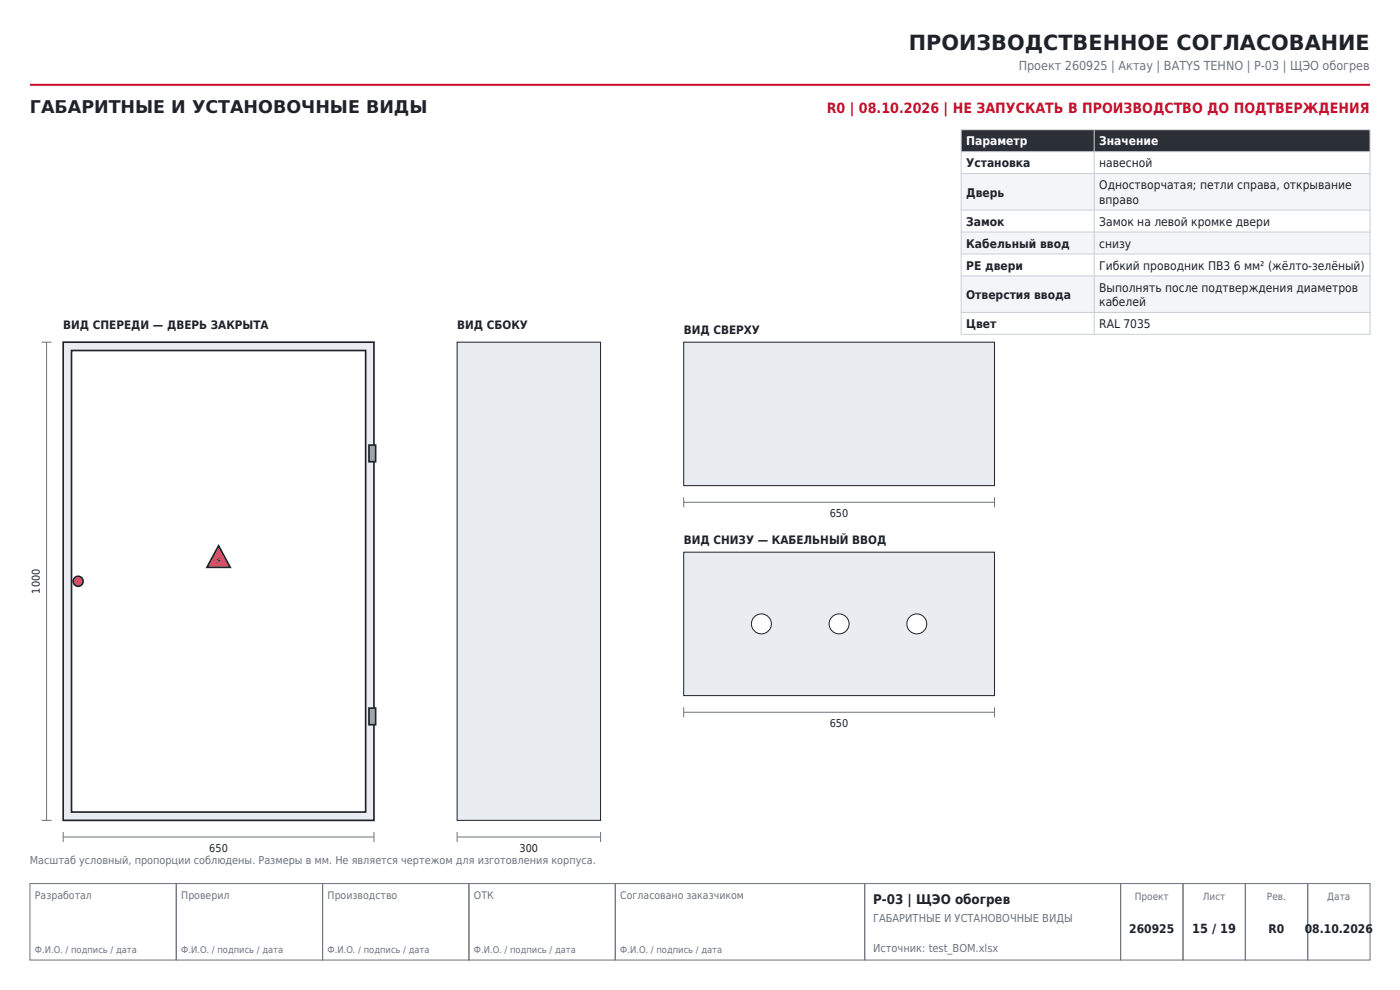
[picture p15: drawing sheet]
<svg xmlns="http://www.w3.org/2000/svg" width="297mm" height="210mm" viewBox="0 0 297 210" stroke-linecap="round" stroke-linejoin="round" font-family="sans-serif">
<defs><g id="words">
<text font-size="4.4" fill="#1f2329" x="192.8" y="10.6">ПРОИЗВОДСТВЕННОЕ СОГЛАСОВАНИЕ</text>
<text font-size="3.7" fill="#1f2329" x="6.3" y="24">ГАБАРИТНЫЕ И УСТАНОВОЧНЫЕ ВИДЫ</text>
<text font-size="3" fill="#c8102e" x="175.4" y="24">R0 | 08.10.2026 | НЕ ЗАПУСКАТЬ В ПРОИЗВОДСТВО ДО ПОДТВЕРЖДЕНИЯ</text>
<text font-size="2.8" fill="#1f2329" x="185.2" y="191.7">P-03 | ЩЭО обогрев</text>
<text font-size="2.7" fill="#1f2329" x="252.9" y="198">15 / 19</text>
<text font-size="2.6" fill="#6b7280" x="216.1" y="14.8">Проект 260925 | Актау | BATYS TEHNO | P-03 | ЩЭО обогрев</text>
<g font-size="2.5" fill="#fff">
<text x="205" y="30.8">Параметр</text>
<text x="233.2" y="30.8">Значение</text>
</g>
<g font-size="2.5" fill="#1f2329">
<text x="205" y="35.5">Установка</text>
<text x="233.2" y="35.5">навесной</text>
<text x="205" y="41.7">Дверь</text>
<text x="233.2" y="40.1">Одностворчатая; петли справа, открывание</text>
<text x="205" y="47.9">Замок</text>
<text x="233.2" y="43.2">вправо</text>
<text x="233.2" y="47.9">Замок на левой кромке двери</text>
<text x="205" y="52.5">Кабельный ввод</text>
<text x="233.2" y="52.5">снизу</text>
<text x="205" y="57.2">PE двери</text>
<text x="233.2" y="57.2">Гибкий проводник ПВ3 6 мм² (жёлто-зелёный)</text>
<text x="205" y="63.4">Отверстия ввода</text>
<text x="233.2" y="61.8">Выполнять после подтверждения диаметров</text>
<text x="233.2" y="64.9">кабелей</text>
<text x="13.4" y="69.8">ВИД СПЕРЕДИ — ДВЕРЬ ЗАКРЫТА</text>
<text x="97" y="69.8">ВИД СБОКУ</text>
<text x="145" y="70.8">ВИД СВЕРХУ</text>
<text x="205" y="69.6">Цвет</text>
<text x="233.2" y="69.6">RAL 7035</text>
<text x="145" y="115.4">ВИД СНИЗУ — КАБЕЛЬНЫЙ ВВОД</text>
<text x="239.6" y="198">260925</text>
<text x="269.1" y="198">R0</text>
<text x="276.8" y="198">08.10.2026</text>
</g>
<g font-size="2.3" fill="#1f2329">
<text x="176" y="109.7">650</text>
<text x="8.5" y="125.9" transform="rotate(-90 8.5 125.9)">1000</text>
<text x="176" y="154.3">650</text>
<text x="44.4" y="180.7">650</text>
<text x="110.2" y="180.7">300</text>
</g>
<g font-size="2.3" fill="#6b7280">
<text x="6.3" y="183.2">Масштаб условный, пропорции соблюдены. Размеры в мм. Не является чертежом для изготовления корпуса.</text>
<text x="185.2" y="195.5">ГАБАРИТНЫЕ И УСТАНОВОЧНЫЕ ВИДЫ</text>
<text x="185.2" y="201.9">Источник: test_BOM.xlsx</text>
</g>
<g font-size="2.2" fill="#6b7280">
<text x="7.4" y="190.6">Разработал</text>
<text x="38.5" y="190.6">Проверил</text>
<text x="69.5" y="190.6">Производство</text>
<text x="100.5" y="190.6">ОТК</text>
<text x="131.6" y="190.6">Согласовано заказчиком</text>
</g>
<text font-size="2.1" fill="#1f2329" x="45.6" y="119.6">⚡</text>
<g font-size="2.1" fill="#6b7280">
<text x="240.7" y="190.9">Проект</text>
<text x="255.2" y="190.9">Лист</text>
<text x="268.8" y="190.9">Рев.</text>
<text x="281.6" y="190.9">Дата</text>
</g>
<g font-size="2" fill="#6b7280">
<text x="7.4" y="202.2">Ф.И.О. / подпись / дата</text>
<text x="38.5" y="202.2">Ф.И.О. / подпись / дата</text>
<text x="69.5" y="202.2">Ф.И.О. / подпись / дата</text>
<text x="100.5" y="202.2">Ф.И.О. / подпись / дата</text>
<text x="131.6" y="202.2">Ф.И.О. / подпись / дата</text>
</g>
</g></defs>
<path d="M6.3 18h284.4" fill="none" stroke="#c8102e" stroke-width=".42"/>
<path d="M6.3 187.4h31.1v16.2h-31.1zM37.4 187.4h31v16.2h-31zM68.4 187.4h31.1v16.2h-31.1zM99.5 187.4h31v16.2h-31zM130.5 187.4h52.9v16.2h-52.9zM183.4 187.4h54.3v16.2h-54.3zM237.7 187.4h13.3v16.2h-13.3zM251 187.4h13.2v16.2h-13.2zM264.2 187.4h13.2v16.2h-13.2zM277.4 187.4h13.3v16.2h-13.3z" fill="none" stroke="#6b7280" stroke-width=".21"/>
<path d="M13.4 72.6h65.9v101.4h-65.9z" fill-rule="evenodd" fill="#e9ecf1" stroke="#1f2329" stroke-width=".35"/>
<path d="M15.2 74.4h62.4v97.9h-62.4z" fill-rule="evenodd" fill="#fff" stroke="#1f2329" stroke-width=".35"/>
<g fill="#9aa3ae" stroke="#1f2329" stroke-width=".35">
<path d="M78.3 150.2h1.4v3.5h-1.4z" fill-rule="evenodd"/>
<path d="M78.3 94.4h1.4v3.5h-1.4z" fill-rule="evenodd"/>
</g>
<g fill="#f2b705" stroke="#1f2329" stroke-width=".35">
<path d="M46.4 115.8l2.4 4.5h-4.9z"/>
<circle cx="16.6" cy="123.3" r="1.06"/>
</g>
<path d="M8.8 72.6h2.1M9.9 72.6v101.4M8.8 174h2.1M13.4 177.5h65.9M13.4 176.5v2.1M79.3 176.5v2.1" fill="none" stroke="#6b7280" stroke-width=".21"/>
<path d="M97 72.6h30.4v101.4h-30.4z" fill-rule="evenodd" fill="#e9ecf1" stroke="#1f2329" stroke-width=".21"/>
<path d="M97 177.5h30.4M97 176.5v2.1M127.4 176.5v2.1" fill="none" stroke="#6b7280" stroke-width=".21"/>
<path d="M145 72.6h66v30.4h-66z" fill-rule="evenodd" fill="#e9ecf1" stroke="#1f2329" stroke-width=".21"/>
<path d="M145 106.5h66M145 105.5v2.1M211 105.5v2.1" fill="none" stroke="#6b7280" stroke-width=".21"/>
<path d="M145 117.1h66v30.5h-66z" fill-rule="evenodd" fill="#e9ecf1" stroke="#1f2329" stroke-width=".21"/>
<g fill="#fff" stroke="#1f2329" stroke-width=".21">
<circle cx="161.5" cy="132.3" r="2.12"/>
<circle cx="178" cy="132.3" r="2.12"/>
<circle cx="194.5" cy="132.3" r="2.12"/>
</g>
<path d="M145 151.1h66M145 150v2.1M211 150v2.1" fill="none" stroke="#6b7280" stroke-width=".21"/>
<path d="M203.9 27.5h86.8v4.7h-86.8z" fill-rule="evenodd" fill="#2b2f36"/>
<g fill="#f3f5f8">
<path d="M203.9 36.8h86.8v7.8h-86.8z" fill-rule="evenodd"/>
<path d="M203.9 49.2h86.8v4.7h-86.8z" fill-rule="evenodd"/>
<path d="M203.9 58.5h86.8v7.8h-86.8z" fill-rule="evenodd"/>
</g>
<path d="M203.9 27.5h86.8v43.4h-86.8zM203.9 32.2h86.8M203.9 36.8h86.8M232.1 27.5v43.4M203.9 44.6h86.8M203.9 49.2h86.8M203.9 53.9h86.8M203.9 58.5h86.8M203.9 66.3h86.8" fill="none" stroke="#c9ced6" stroke-width=".21"/>
<use href="#words"/>
</svg>
